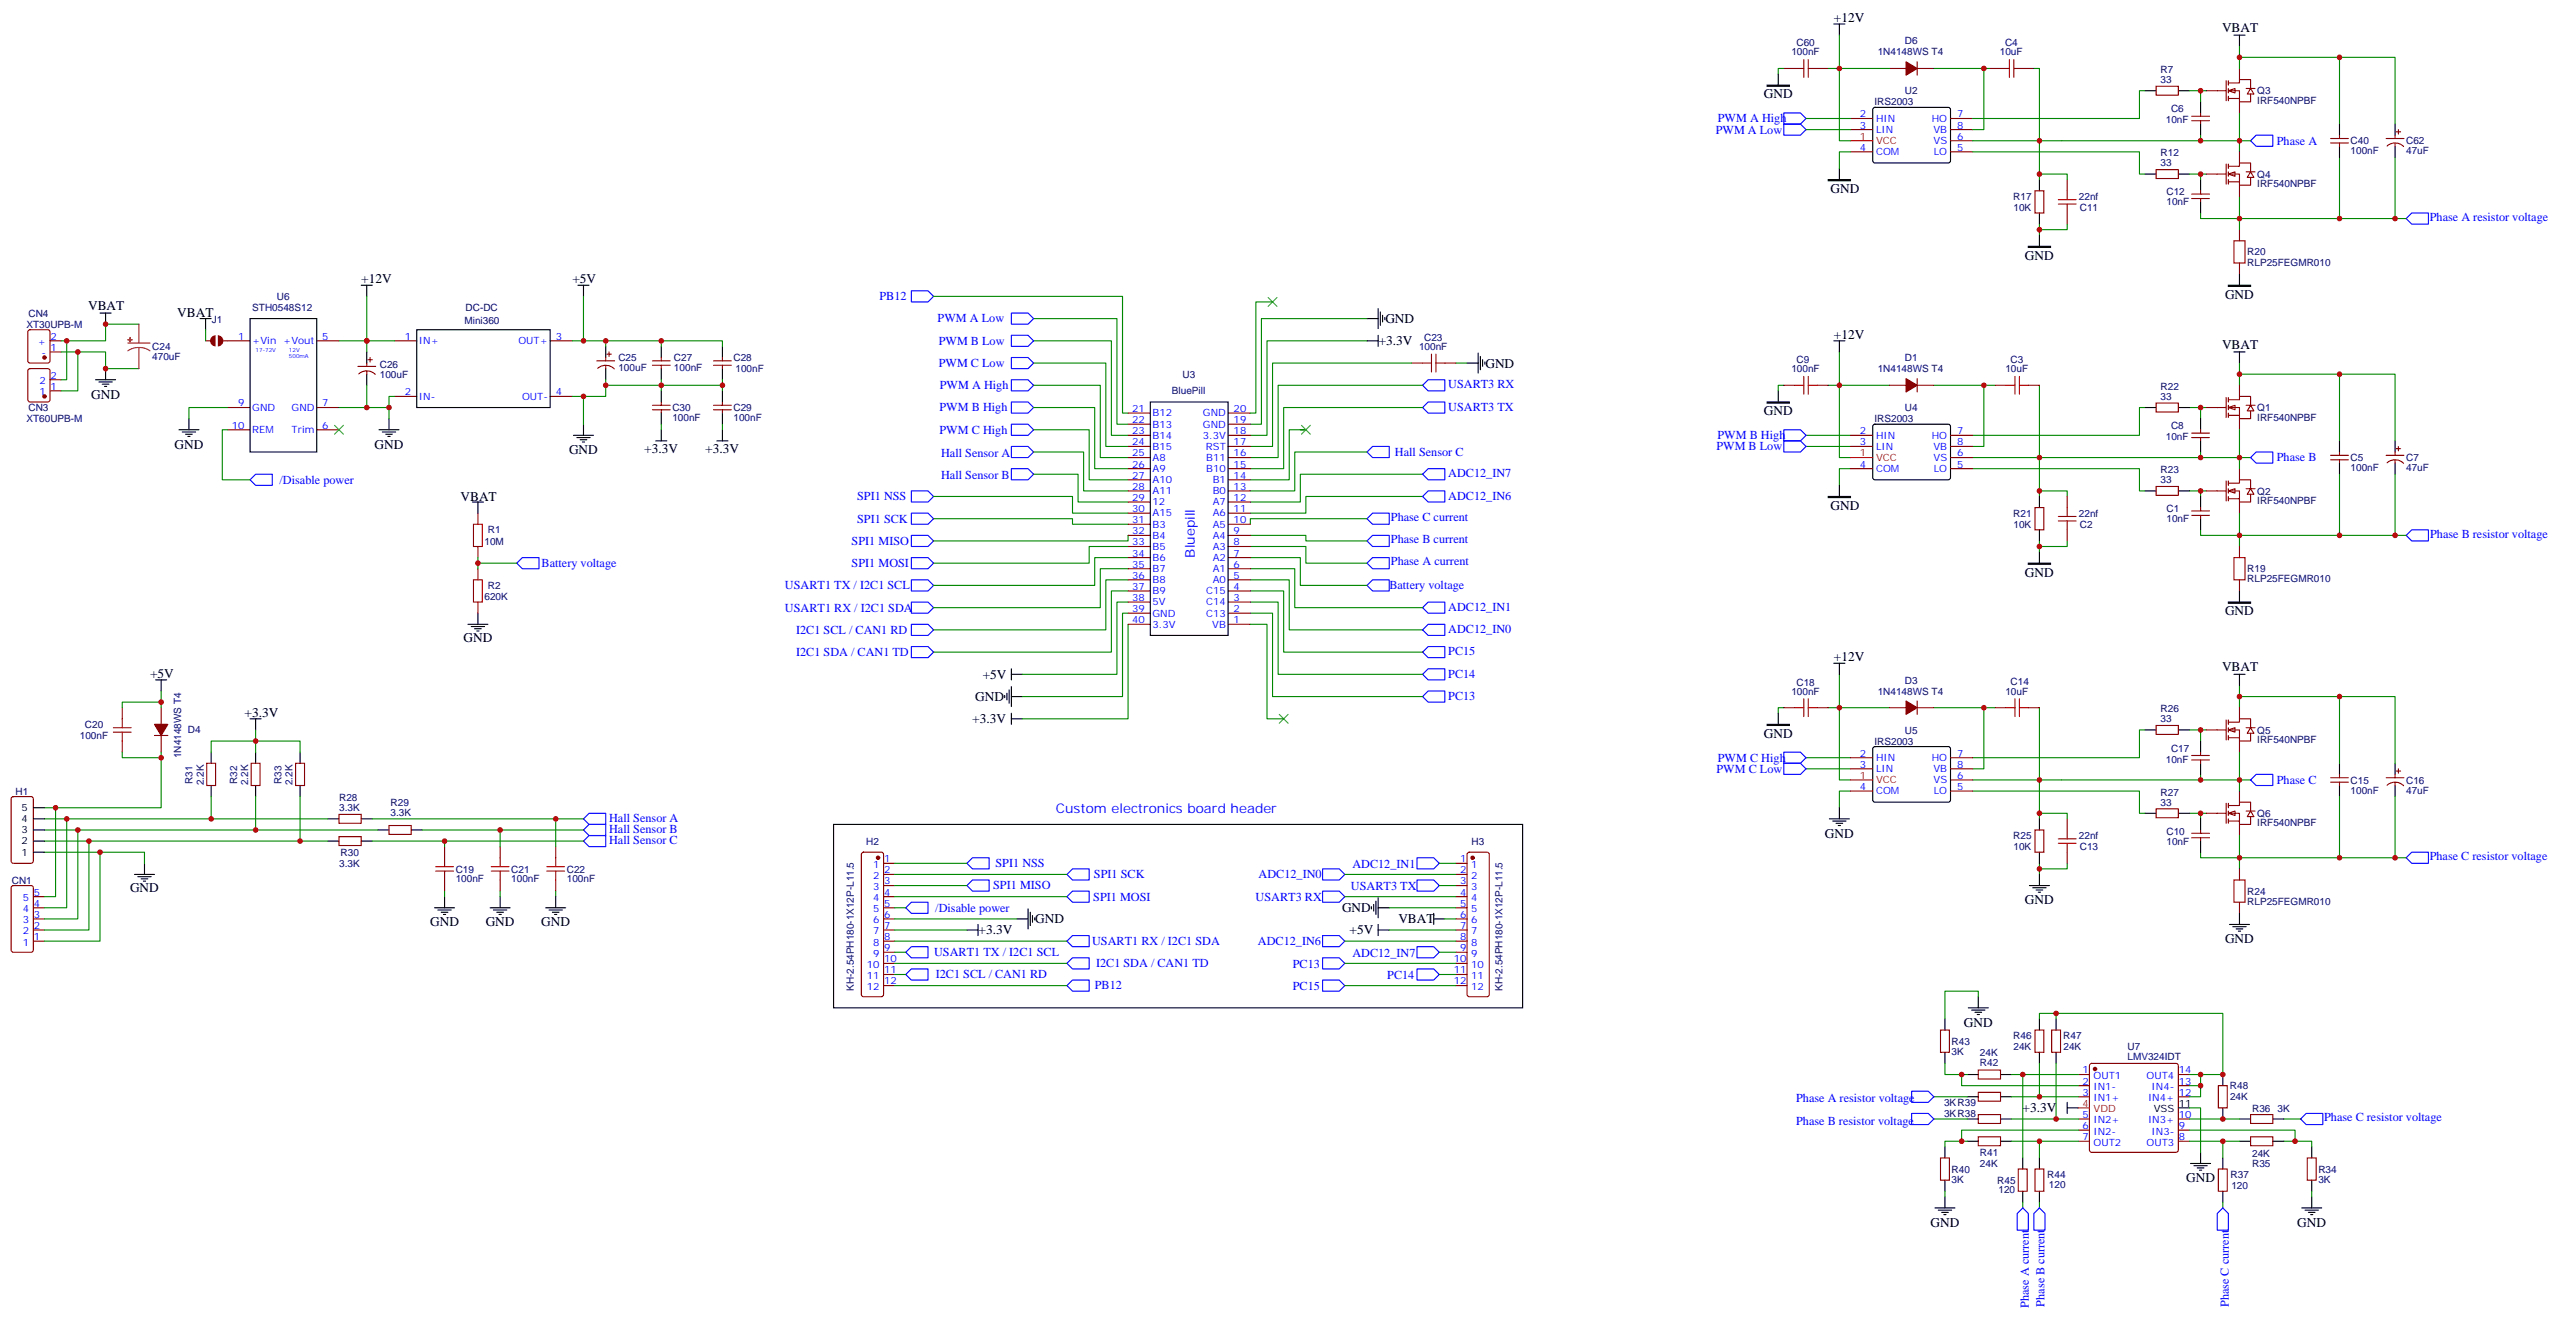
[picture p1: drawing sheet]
<svg xmlns="http://www.w3.org/2000/svg" width="811mm" height="419mm" viewBox="0 0 811 419" stroke-linecap="round" stroke-linejoin="round" font-family="sans-serif">
<defs><g id="words">
<g font-size="4.2">
<text x="582.1" y="6.9">+12V</text>
<text x="705.3" y="10.1">VBAT</text>
<text x="559.9" y="31.3">GND</text>
<text x="581" y="61.2">GND</text>
<text x="642.8" y="82.4">GND</text>
<text x="114.7" y="89.8">+12V</text>
<text x="181.7" y="89.8">+5V</text>
<text x="706.3" y="94.8">GND</text>
<text x="28" y="98.3">VBAT</text>
<text x="56.3" y="100.8">VBAT</text>
<text x="439.7" y="102.5">GND</text>
<text x="582.1" y="107.5">+12V</text>
<text x="437.6" y="109.6">+3.3V</text>
<text x="705.3" y="110.6">VBAT</text>
<text x="471.5" y="116.7">GND</text>
<text x="28.9" y="126.5">GND</text>
<text x="559.9" y="131.8">GND</text>
<text x="55.4" y="142.4">GND</text>
<text x="118.9" y="142.4">GND</text>
<text x="204.5" y="143.8">+3.3V</text>
<text x="223.9" y="143.8">+3.3V</text>
<text x="180.6" y="144.1">GND</text>
<text x="146.2" y="158.9">VBAT</text>
<text x="581" y="161.8">GND</text>
<text x="642.8" y="183">GND</text>
<text x="706.3" y="195.3">GND</text>
<text x="147.1" y="203.8">GND</text>
<text x="582.1" y="209.8">+12V</text>
<text x="47.6" y="215.1">+5V</text>
<text x="312" y="215.4">+5V</text>
<text x="705.3" y="212.9">VBAT</text>
<text x="77.6" y="227.4">+3.3V</text>
<text x="309.6" y="222.4">GND</text>
<text x="308.6" y="229.5">+3.3V</text>
<text x="559.9" y="234.1">GND</text>
<text x="579.3" y="265.9">GND</text>
<text x="41.3" y="283.1">GND</text>
<text x="642.8" y="287">GND</text>
<text x="136.5" y="293.7">GND</text>
<text x="154.2" y="293.7">GND</text>
<text x="171.8" y="293.7">GND</text>
<text x="328.6" y="292.9">GND</text>
<text x="426" y="289.4">GND</text>
<text x="443.9" y="292.9">VBAT</text>
<text x="310.6" y="296.5">+3.3V</text>
<text x="428.4" y="296.5">+5V</text>
<text x="706.3" y="299.4">GND</text>
<text x="623.4" y="325.8">GND</text>
<text x="642" y="353">+3.3V</text>
<text x="693.9" y="375.2">GND</text>
<text x="612.8" y="389.3">GND</text>
<text x="729.2" y="389.3">GND</text>
</g>
<g font-size="4.2" fill="#00f">
<text x="379.2" y="177" transform="rotate(-90 379.2 177)">Bluepill</text>
<text x="335.1" y="258.1">Custom electronics board header</text>
</g>
<g font-size="3.9" fill="#00f">
<text x="545.3" y="38.8">PWM A High</text>
<text x="544.6" y="42.4">PWM A Low</text>
<text x="722.7" y="45.9">Phase A</text>
<text x="771.3" y="70.2">Phase A resistor voltage</text>
<text x="279.1" y="95.3">PB12</text>
<text x="297.6" y="102.3">PWM A Low</text>
<text x="298" y="109.4">PWM B Low</text>
<text x="298" y="116.4">PWM C Low</text>
<text x="298.3" y="123.5">PWM A High</text>
<text x="459.7" y="123.3">USART3 RX</text>
<text x="298.2" y="130.5">PWM B High</text>
<text x="459.7" y="130.3">USART3 TX</text>
<text x="298.2" y="137.6">PWM C High</text>
<text x="544.8" y="142.9">PWM B Low</text>
<text x="545.2" y="139.4">PWM B High</text>
<text x="298.7" y="144.9">Hall Sensor A</text>
<text x="442.8" y="144.6">Hall Sensor C</text>
<text x="722.7" y="146.4">Phase B</text>
<text x="88.7" y="153.5">/Disable power</text>
<text x="298.7" y="152">Hall Sensor B</text>
<text x="459.7" y="151.5">ADC12_IN7</text>
<text x="272.1" y="158.8">SPI1 NSS</text>
<text x="459.7" y="158.6">ADC12_IN6</text>
<text x="272.1" y="165.8">SPI1 SCK</text>
<text x="441.5" y="165.3">Phase C current</text>
<text x="270.3" y="172.9">SPI1 MISO</text>
<text x="441.5" y="172.4">Phase B current</text>
<text x="771.4" y="170.7">Phase B resistor voltage</text>
<text x="171.9" y="180">Battery voltage</text>
<text x="270.3" y="180">SPI1 MOSI</text>
<text x="441.5" y="179.4">Phase A current</text>
<text x="249.2" y="187">USART1 TX / I2C1 SCL</text>
<text x="441" y="187">Battery voltage</text>
<text x="249.2" y="194.1">USART1 RX / I2C1 SDA</text>
<text x="459.7" y="193.8">ADC12_IN1</text>
<text x="252.7" y="201.1">I2C1 SCL / CAN1 RD</text>
<text x="459.7" y="200.9">ADC12_IN0</text>
<text x="252.7" y="208.2">I2C1 SDA / CAN1 TD</text>
<text x="459.7" y="207.9">PC15</text>
<text x="459.7" y="215">PC14</text>
<text x="459.7" y="222.1">PC13</text>
<text x="544.8" y="245.2">PWM C Low</text>
<text x="545.3" y="241.7">PWM C High</text>
<text x="722.7" y="248.7">Phase C</text>
<text x="193.4" y="260.9">Hall Sensor A</text>
<text x="193.4" y="264.4">Hall Sensor B</text>
<text x="193.4" y="267.9">Hall Sensor C</text>
<text x="316" y="275.2">SPI1 NSS</text>
<text x="429.3" y="275.4">ADC12_IN1</text>
<text x="771.2" y="273">Phase C resistor voltage</text>
<text x="347.2" y="278.7">SPI1 SCK</text>
<text x="399.5" y="278.7">ADC12_IN0</text>
<text x="315.3" y="282.3">SPI1 MISO</text>
<text x="347" y="285.8">SPI1 MOSI</text>
<text x="398.6" y="286">USART3 RX</text>
<text x="428.8" y="282.4">USART3 TX</text>
<text x="296.9" y="289.3">/Disable power</text>
<text x="346.7" y="299.9">USART1 RX / I2C1 SDA</text>
<text x="296.5" y="303.4">USART1 TX / I2C1 SCL</text>
<text x="399.3" y="300">ADC12_IN6</text>
<text x="429.3" y="303.6">ADC12_IN7</text>
<text x="297" y="310.4">I2C1 SCL / CAN1 RD</text>
<text x="347.9" y="306.9">I2C1 SDA / CAN1 TD</text>
<text x="410.4" y="307.1">PC13</text>
<text x="440.3" y="310.6">PC14</text>
<text x="347.5" y="314">PB12</text>
<text x="410.4" y="314.1">PC15</text>
<text x="570.1" y="349.8">Phase A resistor voltage</text>
<text x="570.1" y="356.9">Phase B resistor voltage</text>
<text x="737.7" y="355.9">Phase C resistor voltage</text>
<text x="644" y="415.1" transform="rotate(-90 644 415.1)">Phase A current</text>
<text x="649" y="414.6" transform="rotate(-90 649 414.6)">Phase B current</text>
<text x="707.5" y="414.9" transform="rotate(-90 707.5 414.9)">Phase C current</text>
</g>
<g font-size="3.2" fill="#000080">
<text x="568.6" y="17.6">100nF</text>
<text x="570.2" y="14.7">C60</text>
<text x="596" y="17.6">1N4148WS T4</text>
<text x="604.7" y="14.1">D6</text>
<text x="634.8" y="17.6">10uF</text>
<text x="636.4" y="14.7">C4</text>
<text x="685.8" y="23.1">R7</text>
<text x="604.7" y="29.9">U2</text>
<text x="685.8" y="26.3">33</text>
<text x="716.5" y="30">Q3</text>
<text x="595" y="33.5">IRS2003</text>
<text x="689.1" y="35.6">C6</text>
<text x="716.5" y="32.9">IRF540NPBF</text>
<text x="687.5" y="39.2">10nF</text>
<text x="746.1" y="45.8">C40</text>
<text x="763.8" y="45.8">C62</text>
<text x="685.8" y="52.8">33</text>
<text x="685.8" y="49.6">R12</text>
<text x="746.1" y="49">100nF</text>
<text x="763.8" y="49">47uF</text>
<text x="716.5" y="59.4">IRF540NPBF</text>
<text x="716.5" y="56.4">Q4</text>
<text x="639" y="63.4">R17</text>
<text x="659.9" y="63.5">22nf</text>
<text x="687.7" y="65.2">10nF</text>
<text x="687.7" y="62">C12</text>
<text x="639.1" y="66.9">10K</text>
<text x="660.2" y="67">C11</text>
<text x="713.3" y="81.1">R20</text>
<text x="713.3" y="84.3">RLP25FEGMR010</text>
<text x="87.9" y="95.2">U6</text>
<text x="9.1" y="100.5">CN4</text>
<text x="80.1" y="98.7">STH0548S12</text>
<text x="147.8" y="98.7">DC-DC</text>
<text x="8.4" y="104">XT30UPB-M</text>
<text x="67.3" y="102.4">J1</text>
<text x="147.4" y="102.8">Mini360</text>
<text x="48.3" y="111">C24</text>
<text x="450.4" y="111.1">100nF</text>
<text x="452.1" y="108.2">C23</text>
<text x="48.3" y="114.2">470uF</text>
<text x="120.6" y="119.9">100uF</text>
<text x="120.6" y="116.7">C26</text>
<text x="196.3" y="117.7">100uF</text>
<text x="196.3" y="114.6">C25</text>
<text x="213.9" y="117.8">100nF</text>
<text x="213.9" y="114.6">C27</text>
<text x="232.8" y="114.6">C28</text>
<text x="233.5" y="118.1">100nF</text>
<text x="375.4" y="119.9">U3</text>
<text x="568.6" y="118.1">100nF</text>
<text x="570.2" y="115.3">C9</text>
<text x="596" y="118.1">1N4148WS T4</text>
<text x="604.7" y="114.6">D1</text>
<text x="636.5" y="118.1">10uF</text>
<text x="638.2" y="115.2">C3</text>
<text x="372" y="125.2">BluePill</text>
<text x="685.8" y="123.7">R22</text>
<text x="9.1" y="130.4">CN3</text>
<text x="213.4" y="130.5">C30</text>
<text x="232.8" y="130.5">C29</text>
<text x="604.7" y="130.5">U4</text>
<text x="685.8" y="126.9">33</text>
<text x="716.5" y="130.5">Q1</text>
<text x="8.4" y="134">XT60UPB-M</text>
<text x="213.4" y="133.6">100nF</text>
<text x="232.8" y="133.6">100nF</text>
<text x="595" y="134">IRS2003</text>
<text x="689.1" y="136.2">C8</text>
<text x="716.5" y="133.4">IRF540NPBF</text>
<text x="687.5" y="139.7">10nF</text>
<text x="746.1" y="149.5">100nF</text>
<text x="746.1" y="146.4">C5</text>
<text x="763.8" y="149.6">47uF</text>
<text x="763.8" y="146.3">C7</text>
<text x="685.8" y="153.3">33</text>
<text x="685.8" y="150.1">R23</text>
<text x="716.5" y="159.9">IRF540NPBF</text>
<text x="716.5" y="157">Q2</text>
<text x="639" y="164">R21</text>
<text x="639.1" y="167.5">10K</text>
<text x="659.9" y="164">22nf</text>
<text x="660.2" y="167.6">C2</text>
<text x="687.7" y="165.7">10nF</text>
<text x="687.7" y="162.6">C1</text>
<text x="153.8" y="172.8">10M</text>
<text x="154.9" y="169.3">R1</text>
<text x="713.3" y="184.8">RLP25FEGMR010</text>
<text x="713.3" y="181.6">R19</text>
<text x="153.8" y="190.4">620K</text>
<text x="154.9" y="186.9">R2</text>
<text x="568.6" y="220.4">100nF</text>
<text x="570.2" y="217.6">C18</text>
<text x="596" y="220.4">1N4148WS T4</text>
<text x="604.7" y="216.9">D3</text>
<text x="636.5" y="220.4">10uF</text>
<text x="638.2" y="217.5">C14</text>
<text x="685.8" y="226">R26</text>
<text x="27" y="231">C20</text>
<text x="59.6" y="232.7">D4</text>
<text x="604.7" y="232.8">U5</text>
<text x="685.8" y="229.2">33</text>
<text x="716.5" y="232.8">Q5</text>
<text x="25.3" y="234.6">100nF</text>
<text x="595" y="236.3">IRS2003</text>
<text x="689.1" y="238.5">C17</text>
<text x="716.5" y="235.8">IRF540NPBF</text>
<text x="57.5" y="240.6" transform="rotate(-90 57.5 240.6)">1N4148WS T4</text>
<text x="687.5" y="242">10nF</text>
<text x="61.1" y="248.8" transform="rotate(-90 61.1 248.8)">R31</text>
<text x="64.7" y="249.2" transform="rotate(-90 64.7 249.2)">2.2K</text>
<text x="75.2" y="248.8" transform="rotate(-90 75.2 248.8)">R32</text>
<text x="78.8" y="249.2" transform="rotate(-90 78.8 249.2)">2.2K</text>
<text x="89.4" y="248.8" transform="rotate(-90 89.4 248.8)">R33</text>
<text x="92.9" y="249.2" transform="rotate(-90 92.9 249.2)">2.2K</text>
<text x="746.1" y="251.8">100nF</text>
<text x="746.1" y="248.7">C15</text>
<text x="763.8" y="251.9">47uF</text>
<text x="763.8" y="248.6">C16</text>
<text x="5" y="252.2">H1</text>
<text x="107.7" y="257.4">3.3K</text>
<text x="107.7" y="254.3">R28</text>
<text x="124" y="255.7">R29</text>
<text x="685.8" y="255.6">33</text>
<text x="685.8" y="252.4">R27</text>
<text x="124" y="258.8">3.3K</text>
<text x="716.5" y="262.2">IRF540NPBF</text>
<text x="716.5" y="259.3">Q6</text>
<text x="275" y="268">H2</text>
<text x="467.1" y="268">H3</text>
<text x="639" y="266.3">R25</text>
<text x="639.1" y="269.8">10K</text>
<text x="659.9" y="266.3">22nf</text>
<text x="660.2" y="269.9">C13</text>
<text x="687.7" y="268">10nF</text>
<text x="687.7" y="264.9">C10</text>
<text x="107.7" y="275">3.3K</text>
<text x="108.1" y="271.5">R30</text>
<text x="3.8" y="280.4">CN1</text>
<text x="144.6" y="280">100nF</text>
<text x="144.6" y="276.9">C19</text>
<text x="162.3" y="280">100nF</text>
<text x="162.3" y="276.9">C21</text>
<text x="179.9" y="280">100nF</text>
<text x="179.9" y="276.9">C22</text>
<text x="713.3" y="287.1">RLP25FEGMR010</text>
<text x="713.3" y="283.9">R24</text>
<text x="271" y="314.5" transform="rotate(-90 271 314.5)">KH-2.54PH180-1X12P-L11.5</text>
<text x="476.9" y="314.5" transform="rotate(-90 476.9 314.5)">KH-2.54PH180-1X12P-L11.5</text>
<text x="639" y="329.8">R46</text>
<text x="654.9" y="329.8">R47</text>
<text x="619.5" y="334.7">3K</text>
<text x="619.5" y="331.5">R43</text>
<text x="628.5" y="335.1">24K</text>
<text x="639.1" y="333.4">24K</text>
<text x="655" y="333.3">24K</text>
<text x="675.3" y="333.1">U7</text>
<text x="628.5" y="338.3">R42</text>
<text x="675.3" y="336.3">LMV324IDT</text>
<text x="707.8" y="345.7">R48</text>
<text x="617.1" y="351">3KR39</text>
<text x="707.9" y="349.2">24K</text>
<text x="714.9" y="352.7">R36</text>
<text x="722.9" y="352.7">3K</text>
<text x="617.1" y="354.5">3KR38</text>
<text x="628.5" y="366.9">R41</text>
<text x="628.5" y="370.4">24K</text>
<text x="714.9" y="367.1">24K</text>
<text x="714.9" y="370.3">R35</text>
<text x="619.5" y="375.3">3K</text>
<text x="619.5" y="372.1">R40</text>
<text x="634" y="375.7">R45</text>
<text x="649.8" y="373.9">R44</text>
<text x="650.4" y="377.1">120</text>
<text x="708" y="373.9">R37</text>
<text x="708.3" y="377.4">120</text>
<text x="735.9" y="375.3">3K</text>
<text x="735.9" y="372.1">R34</text>
<text x="634.4" y="378.6">120</text>
</g>
<g font-size="3.2" fill="#00f">
<text x="590.3" y="37.3">2</text>
<text x="590.3" y="40.8">3</text>
<text x="595.5" y="38.7">HIN</text>
<text x="613.2" y="38.7">HO</text>
<text x="621.2" y="40.8">8</text>
<text x="621.2" y="37.3">7</text>
<text x="590.3" y="47.8">4</text>
<text x="595.5" y="42.2">LIN</text>
<text x="613.7" y="42.2">VB</text>
<text x="613.7" y="45.7">VS</text>
<text x="621.2" y="44.3">6</text>
<text x="621.2" y="47.8">5</text>
<text x="595.5" y="49.2">COM</text>
<text x="613.8" y="49.2">LO</text>
<text x="16.1" y="107.8">2</text>
<text x="75.6" y="107.8">1</text>
<text x="102.3" y="107.8">5</text>
<text x="128.5" y="107.8">1</text>
<text x="176.4" y="107.8">3</text>
<text x="12" y="109.6">+</text>
<text x="13.1" y="113.1">-</text>
<text x="16.1" y="111.3">1</text>
<text x="80.1" y="109.2">+Vin +Vout</text>
<text x="133" y="109.2">IN+</text>
<text x="164.5" y="109.2">OUT+</text>
<text x="12.6" y="125.4">1</text>
<text x="12.6" y="121.9">2</text>
<text x="16.1" y="123.7">1</text>
<text x="16.1" y="120.2">2</text>
<text x="128.5" y="125.4">2</text>
<text x="176.4" y="125.4">4</text>
<text x="75.6" y="129">9</text>
<text x="80.1" y="130.4">GND</text>
<text x="92.6" y="130.4">GND</text>
<text x="102.3" y="129">7</text>
<text x="133" y="126.9">IN-</text>
<text x="165.7" y="126.9">OUT-</text>
<text x="359.3" y="130.7">21</text>
<text x="391.6" y="130.7">20</text>
<text x="73.6" y="136">10</text>
<text x="80.1" y="137.4">REM</text>
<text x="92.6" y="137.4">Trim</text>
<text x="102.3" y="136">6</text>
<text x="359.3" y="137.8">23</text>
<text x="359.3" y="134.3">22</text>
<text x="365.8" y="135.7">B13</text>
<text x="365.8" y="132.2">B12</text>
<text x="381.8" y="132.2">GND</text>
<text x="381.8" y="135.7">GND</text>
<text x="391.6" y="134.3">19</text>
<text x="391.6" y="137.8">18</text>
<text x="590.3" y="137.8">2</text>
<text x="621.2" y="137.8">7</text>
<text x="359.3" y="141.3">24</text>
<text x="365.8" y="142.7">B15</text>
<text x="365.8" y="139.2">B14</text>
<text x="381.8" y="139.2">3.3V</text>
<text x="382.8" y="142.7">RST</text>
<text x="391.6" y="141.3">17</text>
<text x="590.3" y="141.3">3</text>
<text x="595.5" y="139.2">HIN</text>
<text x="595.5" y="142.7">LIN</text>
<text x="613.2" y="139.2">HO</text>
<text x="613.7" y="142.7">VB</text>
<text x="621.2" y="141.3">8</text>
<text x="359.3" y="148.4">26</text>
<text x="359.3" y="144.9">25</text>
<text x="365.8" y="149.8">A9</text>
<text x="365.8" y="146.3">A8</text>
<text x="382.9" y="146.3">B11</text>
<text x="382.9" y="149.8">B10</text>
<text x="391.6" y="144.9">16</text>
<text x="391.6" y="148.4">15</text>
<text x="590.3" y="148.4">4</text>
<text x="595.5" y="149.8">COM</text>
<text x="613.7" y="146.3">VS</text>
<text x="613.8" y="149.8">LO</text>
<text x="621.2" y="144.9">6</text>
<text x="621.2" y="148.4">5</text>
<text x="359.3" y="155.4">28</text>
<text x="359.3" y="151.9">27</text>
<text x="365.8" y="153.3">A10</text>
<text x="384.9" y="153.3">B1</text>
<text x="391.6" y="151.9">14</text>
<text x="391.6" y="155.4">13</text>
<text x="359.3" y="159">29</text>
<text x="365.8" y="160.4">12</text>
<text x="365.8" y="156.8">A11</text>
<text x="384.9" y="156.8">B0</text>
<text x="384.9" y="160.4">A7</text>
<text x="391.6" y="159">12</text>
<text x="359.3" y="166">31</text>
<text x="359.3" y="162.5">30</text>
<text x="365.8" y="167.4">B3</text>
<text x="365.8" y="163.9">A15</text>
<text x="384.9" y="163.9">A6</text>
<text x="384.9" y="167.4">A5</text>
<text x="391.6" y="162.5">11</text>
<text x="391.6" y="166">10</text>
<text x="359.3" y="173.1">33</text>
<text x="359.3" y="169.5">32</text>
<text x="365.8" y="171">B4</text>
<text x="384.9" y="171">A4</text>
<text x="391.6" y="169.5">9</text>
<text x="391.6" y="173.1">8</text>
<text x="359.3" y="176.6">34</text>
<text x="365.8" y="178">B6</text>
<text x="365.8" y="174.5">B5</text>
<text x="384.9" y="174.5">A3</text>
<text x="384.9" y="178">A2</text>
<text x="391.6" y="176.6">7</text>
<text x="359.3" y="183.7">36</text>
<text x="359.3" y="180.1">35</text>
<text x="365.8" y="185.1">B8</text>
<text x="365.8" y="181.5">B7</text>
<text x="384.9" y="181.5">A1</text>
<text x="384.9" y="185.1">A0</text>
<text x="391.6" y="180.1">6</text>
<text x="391.6" y="183.7">5</text>
<text x="359.3" y="190.7">38</text>
<text x="359.3" y="187.2">37</text>
<text x="365.8" y="188.6">B9</text>
<text x="382.9" y="188.6">C15</text>
<text x="391.6" y="187.2">4</text>
<text x="391.6" y="190.7">3</text>
<text x="359.3" y="197.8">40</text>
<text x="359.3" y="194.2">39</text>
<text x="365.8" y="195.7">GND</text>
<text x="365.8" y="192.1">5V</text>
<text x="382.9" y="192.1">C14</text>
<text x="382.9" y="195.7">C13</text>
<text x="391.6" y="194.2">2</text>
<text x="391.6" y="197.8">1</text>
<text x="365.8" y="199.2">3.3V</text>
<text x="384.8" y="199.2">VB</text>
<text x="590.3" y="240.1">2</text>
<text x="590.3" y="243.6">3</text>
<text x="595.5" y="241.5">HIN</text>
<text x="595.5" y="245">LIN</text>
<text x="613.2" y="241.5">HO</text>
<text x="613.7" y="245">VB</text>
<text x="621.2" y="243.6">8</text>
<text x="621.2" y="240.1">7</text>
<text x="590.3" y="250.7">4</text>
<text x="613.7" y="248.6">VS</text>
<text x="621.2" y="247.2">6</text>
<text x="621.2" y="250.7">5</text>
<text x="595.5" y="252.1">COM</text>
<text x="613.8" y="252.1">LO</text>
<text x="277.1" y="275.4">1</text>
<text x="280.6" y="273.6">1</text>
<text x="463.5" y="273.6">1</text>
<text x="467" y="275.4">1</text>
<text x="277.1" y="278.9">2</text>
<text x="280.6" y="277.1">2</text>
<text x="280.6" y="280.7">3</text>
<text x="463.5" y="277.1">2</text>
<text x="463.5" y="280.7">3</text>
<text x="467" y="278.9">2</text>
<text x="7.3" y="286">5</text>
<text x="10.8" y="287.7">4</text>
<text x="10.8" y="284.2">5</text>
<text x="277.1" y="282.4">3</text>
<text x="277.1" y="286">4</text>
<text x="280.6" y="284.2">4</text>
<text x="280.6" y="287.7">5</text>
<text x="463.5" y="284.2">4</text>
<text x="463.5" y="287.7">5</text>
<text x="467" y="282.4">3</text>
<text x="467" y="286">4</text>
<text x="7.3" y="293">3</text>
<text x="7.3" y="289.5">4</text>
<text x="10.8" y="291.3">3</text>
<text x="277.1" y="289.5">5</text>
<text x="277.1" y="293">6</text>
<text x="280.6" y="291.3">6</text>
<text x="463.5" y="291.3">6</text>
<text x="467" y="289.5">5</text>
<text x="467" y="293">6</text>
<text x="7.3" y="296.5">2</text>
<text x="10.8" y="298.3">1</text>
<text x="10.8" y="294.8">2</text>
<text x="277.1" y="296.5">7</text>
<text x="280.6" y="294.8">7</text>
<text x="280.6" y="298.3">8</text>
<text x="463.5" y="294.8">7</text>
<text x="463.5" y="298.3">8</text>
<text x="467" y="296.5">7</text>
<text x="7.3" y="300.1">1</text>
<text x="277.1" y="300.1">8</text>
<text x="277.1" y="303.6">9</text>
<text x="280.6" y="301.8">9</text>
<text x="280.6" y="305.4">10</text>
<text x="461.5" y="305.4">10</text>
<text x="463.5" y="301.8">9</text>
<text x="467" y="300.1">8</text>
<text x="467" y="303.6">9</text>
<text x="275.1" y="307.1">10</text>
<text x="275.1" y="310.7">11</text>
<text x="280.6" y="308.9">11</text>
<text x="461.5" y="308.9">11</text>
<text x="467" y="307.1">10</text>
<text x="467" y="310.7">11</text>
<text x="275.1" y="314.2">12</text>
<text x="280.6" y="312.4">12</text>
<text x="461.5" y="312.4">12</text>
<text x="467" y="314.2">12</text>
<text x="661" y="340.6">1</text>
<text x="691.6" y="340.6">14</text>
<text x="661" y="344.2">2</text>
<text x="661" y="347.7">3</text>
<text x="664.5" y="342.4">OUT1</text>
<text x="664.5" y="345.9">IN1-</text>
<text x="681.3" y="342.4">OUT4</text>
<text x="683" y="345.9">IN4-</text>
<text x="691.6" y="347.7">12</text>
<text x="691.6" y="344.2">13</text>
<text x="664.5" y="349.5">IN1+</text>
<text x="681.8" y="349.5">IN4+</text>
<text x="661" y="354.8">5</text>
<text x="661" y="358.3">6</text>
<text x="664.5" y="356.5">IN2+</text>
<text x="681.8" y="356.5">IN3+</text>
<text x="691.6" y="358.3">9</text>
<text x="691.6" y="354.8">10</text>
<text x="661" y="361.8">7</text>
<text x="664.5" y="360">IN2-</text>
<text x="664.5" y="363.6">OUT2</text>
<text x="681.3" y="363.6">OUT3</text>
<text x="683" y="360">IN3-</text>
<text x="691.6" y="361.8">8</text>
</g>
<g font-size="3.2" fill="#f00">
<text x="590.3" y="44.3">1</text>
<text x="595.5" y="45.7">VCC</text>
<text x="590.3" y="144.9">1</text>
<text x="595.5" y="146.3">VCC</text>
<text x="590.3" y="247.2">1</text>
<text x="595.5" y="248.6">VCC</text>
<text x="661" y="351.2">4</text>
<text x="664.5" y="353">VDD</text>
</g>
<g font-size="3.2">
<text x="6.8" y="257.4">5</text>
<text x="6.8" y="260.9">4</text>
<text x="6.8" y="268">2</text>
<text x="6.8" y="264.4">3</text>
<text x="6.8" y="271.5">1</text>
<text x="683.6" y="353">VSS</text>
<text x="691.6" y="351.2">11</text>
</g>
<g font-size="1.8" fill="#00f">
<text x="81.1" y="111.8">17-72V</text>
<text x="91.7" y="111.8">12V</text>
<text x="91.7" y="113.5">500mA</text>
</g>
</g></defs>
<path d="M572.6 18.9v5.7M574 18.9v5.7M637.8 18.9v5.7M639.2 18.9v5.7M569.7 21.7h2.9M574 21.7h2.8M635 21.7h2.8M639.2 21.7h2.9M653.3 64.8h5.7M653.3 63.4h5.7M656.2 60.5v2.9M656.2 64.8v2.8" fill="none" stroke="#a10000" stroke-width=".35"/>
<g fill="none" stroke="#870000" stroke-width=".35">
<path d="M608.5 19.6v4.2M566.2 21.7h3.5M576.8 21.7h3.5M587.4 37.6h7M599.7 21.7h5.3M608.5 21.7h5.3M619.1 37.6h7.1M631.5 21.7h3.5M642.1 21.7h3.5M684.4 27.4h7v2.8h-7zM695.7 38.3h5.6M695.7 36.9h5.6"/>
<path d="M698.5 35.8v1.1M698.5 38.3v1.1M587.4 48.2h7M587.4 41.1h7M619.1 48.2h7.1M619.1 41.1h7.1M619.1 44.7h7.1M656.2 57v3.5M684.4 53.8h7v2.9h-7zM739.8 44h5.6M739.8 45.4h5.6M742.6 42.9v1.1"/>
<path d="M742.6 45.4v1M757.4 44h5.7M757.7 46.3a3.8 3.8 0 0 1 5.2 .2M760.2 42.9v1.1M760.2 45.4v1M760.6 41.8h1.4M761.3 41.1v1.4M645.9 60.5h2.9v7.1h-2.9zM656.2 67.6v3.5"/>
</g>
<g fill="none" stroke="#000" stroke-width=".35">
<path d="M582.1 7.6h3.5M583.8 7.6v3.5M709.1 11.1h3.5M710.8 11.1v3.6M564.4 23.5v3.5M594.7 34.3l.4-.2h23.3l.5 .2 .2 .5v16.5l-.7 .4h-23.5l-.5-.7v-16.2zM680.9 28.8h3.5M691.4 28.8h3.6M698.5 32.3v3.5M698.5 39.4v3.5M742.6 39.4v3.5M760.2 39.4v3.5"/>
<path d="M583.8 53.5v3.5M647.3 57v3.5M680.9 55.2h3.5M691.4 55.2h3.6M742.6 46.4v3.6M760.2 46.4v3.6M647.3 67.6v3.5M647.3 74.6v3.6"/>
</g>
<path d="M605 19.6l3.5 2.1-3.5 2.1z" fill="#870000" stroke="#870000" stroke-width=".35"/>
<path d="M583.8 11.1v33.6h3.6M580.3 21.7h19.4M613.8 21.7h15.9v19.4h-3.5M680.9 28.8h-1.8v8.8h-52.9M710.8 35.8v8.9M742.6 39.4v-21.2h17.6v21.2M626.2 48.2h52.9v7h1.8M626.2 44.7h84.6v3.5M742.6 50v19.4h-31.8v-7.1M760.2 50v19.4h-17.6M647.3 71.1v3.5" fill="none" stroke="#008700" stroke-width=".35"/>
<path d="M587.4 44.7h7" fill="none" stroke="#f00" stroke-width=".35"/>
<path d="M560.9 27h7.1v.4h-7.1zM580.3 57h7.1v.4h-7.1zM643.8 78.2h7.1v.3h-7.1z" fill="#000" stroke="#000" stroke-width=".35"/>
<path d="M714.4 44.7l1.7-1.8h5.3v3.5h-5.3z" fill="none" stroke="#00f" stroke-width=".35"/>
<g fill="#fff" stroke="#870000" stroke-width=".35">
<path d="M707.3 55.2l2.1-.7v1.5z"/>
<path d="M714.4 54.5l1 1.8h-2.1z"/>
</g>
<path d="M700.3 55.2h6.3M706.6 52.1v6.3M707.3 52.8h3.5v-1.1h3.6v2.8M707.3 55.2h3.5v3.6h3.6v-2.5M707.3 57.7h3.5M707.3 52.1v1.4M707.3 54.5v1.5M707.3 57v1.4M710.8 48.2v3.5M710.8 58.8v3.5M713 54.5h2.8" fill="none" stroke="#870000" stroke-width=".35"/>
<g fill="#fff" stroke="#870000" stroke-width=".35">
<path d="M707.3 28.8l2.1-.7v1.4z"/>
<path d="M714.4 28.1l1 1.7h-2.1z"/>
</g>
<g fill="none" stroke="#870000" stroke-width=".35">
<path d="M700.3 28.8h6.3M706.6 25.6v6.4M707.3 26.3h3.5v-1h3.6v2.8M707.3 28.8h3.5v3.5h3.6v-2.5M707.3 31.3h3.5M707.3 25.6v1.4M707.3 28.1v1.4M707.3 30.6v1.4M710.8 21.7v3.6M710.8 32.3v3.5M713 28.1h2.8M695.7 63h5.6"/>
<path d="M695.7 61.6h5.6M698.5 60.5v1.1M698.5 63v1.1M710.8 72.9v3.5M710.8 83.5v3.5M695.7 163.5h5.6M695.7 162.1h5.6M698.5 161.1v1M698.5 163.5v1.1M710.8 173.4v3.6M710.8 184v3.5"/>
</g>
<g fill="none" stroke="#008700" stroke-width=".35">
<path d="M710.8 18.2h31.8M710.8 14.7v7M566.2 21.7h-1.8v1.8M573.3 37.6h14.1M629.7 21.7h1.8M645.6 21.7h1.7v35.3M695 28.8h3.5v3.5M698.5 28.8h1.8M573.3 41.1h14.1M587.4 48.2h-3.6v5.3M647.3 55.2h8.9v1.8M695 55.2h3.5v1.8"/>
<path d="M698.5 42.9v1.8M698.5 55.2h1.8M710.8 44.7h3.6M656.2 71.1v1.8h-8.9M698.5 67.6v1.8h12.3v3.5M760.2 69.4h3.6M710.8 118.7h31.8M710.8 115.2v7.1M566.2 122.3h-1.8v1.7M573.3 138.1h14.1M629.7 122.3h3.5M647.3 122.3v35.3"/>
<path d="M695 129.3h3.5v3.6M698.5 129.3h1.8M573.3 141.7h14.1M587.4 148.7h-3.6v5.3M647.3 155.8h8.9v1.8M695 155.8h3.5v1.8M698.5 143.4v1.8M698.5 155.8h1.8M710.8 145.2h3.6M656.2 171.7v1.7h-8.9M698.5 168.1v1.8h12.3v3.5"/>
</g>
<path d="M566.2 39.4h5.3l1.8 1.7-1.8 1.8h-5.3zM566.2 35.8h5.3l1.8 1.8-1.8 1.8h-5.3zM763.8 69.4l1.7-1.8h5.3v3.5h-5.3zM566.2 136.4h5.3l1.8 1.7-1.8 1.8h-5.3zM566.2 139.9h5.3l1.8 1.8-1.8 1.7h-5.3z" fill="none" stroke="#00f" stroke-width=".35"/>
<path d="M709.1 76.4h3.5v7.1h-3.5zM709.1 177h3.5v7h-3.5z" fill="none" stroke="#a10000" stroke-width=".35"/>
<path d="M707.3 90.5h7.1v.4h-7.1zM707.3 191.1h7.1v.3h-7.1z" fill="#000" stroke="#000" stroke-width=".35"/>
<path d="M698.5 57v3.5M698.5 64.1v3.5M710.8 87v3.5M698.5 157.6v3.5M698.5 164.6v3.5M710.8 187.5v3.6" fill="none" stroke="#000" stroke-width=".35"/>
<g fill="#fff" stroke="#870000" stroke-width=".35">
<path d="M707.3 129.3l2.1-.7v1.4z"/>
<path d="M714.4 128.6l1 1.8h-2.1z"/>
</g>
<path d="M700.3 129.3h6.3M706.6 126.2v6.3M707.3 126.9h3.5v-1.1h3.6v2.8M707.3 129.3h3.5v3.6h3.6v-2.5M707.3 131.8h3.5M707.3 126.2v1.4M707.3 128.6v1.4M707.3 131.1v1.4M710.8 122.3v3.5M710.8 132.9v3.5M713 128.6h2.8" fill="none" stroke="#870000" stroke-width=".35"/>
<g fill="#fff" stroke="#870000" stroke-width=".35">
<path d="M707.3 155.8l2.1-.7v1.4z"/>
<path d="M714.4 155.1l1 1.7h-2.1z"/>
</g>
<g fill="none" stroke="#870000" stroke-width=".35">
<path d="M566.2 122.3h3.5M576.8 122.3h3.5M587.4 138.1h7M599.7 122.3h5.3M608.5 122.3h5.3M608.5 120.2v4.2M619.1 138.1h7.1M633.2 122.3h3.6M643.8 122.3h3.5M684.4 127.9h7v2.8h-7zM695.7 138.9h5.6M695.7 137.4h5.6"/>
<path d="M698.5 136.4v1M698.5 138.9v1M587.4 148.7h7M587.4 141.7h7M619.1 148.7h7.1M619.1 141.7h7.1M619.1 145.2h7.1M656.2 157.6v3.5M684.4 154.4h7v2.8h-7zM700.3 155.8h6.3M706.6 152.6v6.4M707.3 153.3h3.5v-1h3.6v2.8"/>
<path d="M707.3 155.8h3.5v3.5h3.6v-2.5M707.3 158.3h3.5M707.3 152.6v1.4M707.3 155.1v1.4M707.3 157.6v1.4M710.8 148.7v3.6M710.8 159.3v3.5M713 155.1h2.8M739.8 145.9h5.6M739.8 144.5h5.6M742.6 143.4v1.1M742.6 145.9v1.1"/>
<path d="M757.4 144.5h5.7M757.7 146.9a3.8 3.8 0 0 1 5.2 .1M760.2 143.4v1.1M760.2 145.9v1.1M760.6 142.4h1.4M761.3 141.7v1.4M645.9 161.1h2.9v7h-2.9zM656.2 168.1v3.6M695.7 265.9h5.6M695.7 264.4h5.6M698.5 263.4v1M698.5 265.9v1"/>
<path d="M710.8 275.7v3.6M710.8 286.3v3.5"/>
</g>
<g fill="none" stroke="#000" stroke-width=".35">
<path d="M582.1 108.2h3.5M583.8 108.2v3.5M709.1 111.7h3.5M710.8 111.7v3.5M564.4 124v3.6M594.7 134.8l.4-.2h23.3l.5 .2 .2 .5v16.5l-.7 .5-23.5-.1-.5-.6v-16.3zM680.9 129.3h3.5M691.4 129.3h3.6M698.5 132.9v3.5M698.5 139.9v3.5M742.6 139.9v3.5M760.2 139.9v3.5"/>
<path d="M583.8 154v3.6M647.3 157.6v3.5M680.9 155.8h3.5M691.4 155.8h3.6M742.6 147v3.5M760.2 147v3.5M647.3 168.1v3.6M647.3 175.2v3.5M698.5 259.9v3.5M698.5 266.9v3.5"/>
</g>
<path d="M714.4 145.2l1.7-1.8h5.3v3.6h-5.3zM566.2 238.7h5.3l1.8 1.8-1.8 1.7h-5.3zM566.2 242.2h5.3l1.8 1.8-1.8 1.7h-5.3z" fill="none" stroke="#00f" stroke-width=".35"/>
<g fill="none" stroke="#008700" stroke-width=".35">
<path d="M583.8 111.7v33.5h3.6M580.3 122.3h19.4M613.8 122.3h15.9v19.4h-3.5M680.9 129.3h-1.8v8.8h-52.9M710.8 136.4v8.8M742.6 139.9v-21.2h17.6v21.2M626.2 145.2h84.6v3.5M626.2 148.7h52.9v7.1h1.8M742.6 150.5v19.4h-31.8v-7.1M760.2 150.5v19.4h-17.6M647.3 171.7v3.5M710.8 217.5v7.1"/>
<path d="M566.2 224.6h-1.8v1.7M629.7 224.6h3.5M647.3 224.6v35.3M695 231.6h3.5v3.6M698.5 231.6h1.8M710.8 221.1h31.8M573.3 240.5h14.1M573.3 244h14.1M587.4 251h-3.6v5.3M647.3 258.1h8.9v1.8M695 258.1h3.5v1.8M698.5 258.1h1.8"/>
<path d="M698.5 245.7v1.8M710.8 247.5h3.6M656.2 274v1.7h-8.9M698.5 270.4v1.8h12.3v3.5"/>
</g>
<path d="M560.9 127.6h7.1v.3h-7.1zM580.3 157.6h7.1v.3h-7.1zM643.8 178.7h7.1v.4h-7.1z" fill="#000" stroke="#000" stroke-width=".35"/>
<path d="M587.4 145.2h7" fill="none" stroke="#f00" stroke-width=".35"/>
<g fill="none" stroke="#a10000" stroke-width=".35">
<path d="M572.6 119.5v5.6M574 119.5v5.6M639.6 119.5v5.6M641 119.5v5.6M569.7 122.3h2.9M574 122.3h2.8M636.8 122.3h2.8M641 122.3h2.8M653.3 165.3h5.7M653.3 163.9h5.7M656.2 161.1v2.8M656.2 165.3v2.8"/>
<path d="M709.1 279.3h3.5v7h-3.5z"/>
</g>
<path d="M605 120.2l3.5 2.1-3.5 2.1z" fill="#870000" stroke="#870000" stroke-width=".35"/>
<g fill="#fff" stroke="#870000" stroke-width=".35">
<path d="M707.3 231.6l2.1-.7v1.4z"/>
<path d="M714.4 230.9l1 1.8h-2.1z"/>
</g>
<path d="M700.3 231.6h6.3M706.6 228.5v6.3M707.3 229.2h3.5v-1.1h3.6v2.8M707.3 231.6h3.5v3.6h3.6v-2.5M707.3 234.1h3.5M707.3 228.5v1.4M707.3 230.9v1.4M707.3 233.4v1.4M710.8 224.6v3.5M710.8 235.2v3.5M713 230.9h2.8" fill="none" stroke="#870000" stroke-width=".35"/>
<g fill="#fff" stroke="#870000" stroke-width=".35">
<path d="M707.3 258.1l2.1-.7v1.4z"/>
<path d="M714.4 257.4l1 1.8h-2.1z"/>
</g>
<g fill="none" stroke="#870000" stroke-width=".35">
<path d="M9.1 104.8l.4-.2h5.7l.6 .5 .1 9.4-.5 .7h-5.9l-.6-.4-.1-9.5zM9.1 117.2l.4-.2h5.7l.6 .4 .1 9.5-.5 .6-5.9 .1-.6-.5-.1-9.4zM15.9 108.2h3.5M15.9 111.7h3.5M65.3 108.2h2.4M69.8 108.2h9.6M100.5 108.2h7.1M113.6 116.3h5.6M113.9 118.7a3.8 3.8 0 0 1 5.2 .1M116.4 115.2v1.1M116.4 117.7v1M116.8 114.2h1.4"/>
<path d="M117.5 113.5v1.4M125.2 108.2h7.1M174.6 108.2h7.1M189.4 114.5h5.7M189.7 116.9a3.8 3.8 0 0 1 5.3 .2M192.3 113.5v1M192.3 115.9v1.1M192.6 112.4h1.4M193.3 111.7v1.4M207.1 114.5h5.6M207.1 115.9h5.6M209.9 113.5v1"/>
<path d="M209.9 115.9v1.1M226.5 114.5h5.6M226.5 115.9h5.6M229.3 113.5v1M229.3 115.9v1.1M448 115.2h3.6M458.6 115.2h3.5M15.9 124h3.5M15.9 120.5h3.5M72.3 136.4h7.1M72.3 129.3h7.1M100.5 136.4h7.1"/>
<path d="M100.5 129.3h7.1M125.2 125.8h7.1M174.6 125.8h7.1M207.1 130h5.6M207.1 128.6h5.6M209.9 127.6v1M209.9 130v1.1M226.5 130h5.6M226.5 128.6h5.6M229.3 127.6v1M229.3 130v1.1M358.1 138.1h7"/>
<path d="M358.1 134.6h7M358.1 131.1h7M389.8 138.1h7.1M389.8 134.6h7.1M389.8 131.1h7.1M358.1 159.3h7M358.1 155.8h7M358.1 152.3h7M358.1 148.7h7M358.1 145.2h7M358.1 141.7h7M389.8 159.3h7.1"/>
<path d="M389.8 155.8h7.1M389.8 152.3h7.1M389.8 148.7h7.1M389.8 145.2h7.1M389.8 141.7h7.1M151.7 162.8v3.6M151.7 173.4v3.6M358.1 177h7M358.1 173.4h7M358.1 169.9h7M358.1 166.4h7M358.1 162.8h7"/>
<path d="M389.8 177h7.1M389.8 173.4h7.1M389.8 169.9h7.1M389.8 166.4h7.1M389.8 162.8h7.1M151.7 180.5v3.5M151.7 191.1v3.5M358.1 198.1h7M358.1 194.6h7M358.1 191.1h7M358.1 187.5h7M358.1 184h7"/>
<path d="M358.1 180.5h7M389.8 198.1h7.1M389.8 194.6h7.1M389.8 191.1h7.1M389.8 187.5h7.1M389.8 184h7.1M389.8 180.5h7.1M38.8 224.6v3.5M38.8 235.2v3.5M49 233.4h4.3M51.2 224.6v5.3M51.2 233.4v5.3"/>
<path d="M566.2 224.6h3.5M576.8 224.6h3.5M599.7 224.6h5.3M608.5 224.6h5.3M608.5 222.5v4.2M633.2 224.6h3.6M643.8 224.6h3.5M684.4 230.2h7v2.8h-7zM695.7 239.7h5.6M698.5 238.7v1M3.8 253l.4-.2h5.7l.6 .4 .1 20.1-.5 .6-5.9 .1-.6-.5-.1-20zM65.6 242.2h2.8v7.1h-2.8z"/>
<path d="M79.7 242.2h2.8v7.1h-2.8zM93.8 242.2h2.9v7.1h-2.9zM107.6 258.4h7.1v2.9h-7.1zM587.4 251h7M587.4 244h7M587.4 240.5h7M619.1 251h7.1M619.1 244h7.1M619.1 240.5h7.1M619.1 247.5h7.1M656.2 259.9v3.5M684.4 256.7h7v2.8h-7z"/>
<path d="M695.7 241.2h5.6M698.5 241.2v1M700.3 258.1h6.3M706.6 254.9v6.4M707.3 255.6h3.5v-1h3.6v2.8M707.3 258.1h3.5v3.5h3.6v-2.4M707.3 254.9v1.4M707.3 257.4v1.4M707.3 259.9v1.4M710.8 251v3.6M713 257.4h2.8M739.8 248.2h5.6"/>
<path d="M739.8 246.8h5.6M742.6 245.7v1.1M742.6 248.2v1.1M757.4 246.8h5.7M757.7 249.2a3.8 3.8 0 0 1 5.2 .2M760.2 245.7v1.1M760.2 248.2v1.1M760.6 244.7h1.4M761.3 244v1.4M107.6 265.5h7.1v2.8h-7.1zM123.5 262h7v2.8h-7zM141.1 268.7v3.5"/>
<path d="M141.1 279.3v3.5M158.7 268.7v3.5M158.7 279.3v3.5M176.4 268.7v3.5M176.4 279.3v3.5M273.6 270.6l.5-.2h5.7l.5 .2 .2 .5v44.5l-.3 .5-.4 .2h-5.7l-.5-.2-.2-.5v-44.5zM280.5 274h3.5M280.5 277.5h3.5M462.1 274h3.6M462.1 277.5h3.6M465.9 270.6l.5-.2h5.6l.5 .2 .2 .5v44.5l-.2 .5-.5 .2h-5.6l-.5-.2-.2-.5v-44.5zM645.9 263.4h2.9v7h-2.9z"/>
<path d="M656.2 270.4v3.6M707.3 260.6h3.5M710.8 261.6v3.5M3.8 281.2l.4-.2h5.7l.6 .5 .1 20-.5 .6-5.9 .1-.6-.5-.1-20zM10.6 298.7h3.5M10.6 295.1h3.5M10.6 291.6h3.5M10.6 288.1h3.5M10.6 284.6h3.5M280.5 298.7h3.5M280.5 295.1h3.5M280.5 291.6h3.5"/>
<path d="M280.5 288.1h3.5M280.5 284.6h3.5M280.5 281h3.5M462.1 298.7h3.6M462.1 295.1h3.6M462.1 291.6h3.6M462.1 288.1h3.6M462.1 284.6h3.6M462.1 281h3.6M280.5 302.2h3.5M280.5 305.7h3.5M280.5 309.2h3.5"/>
<path d="M280.5 312.8h3.5M462.1 302.2h3.6M462.1 305.7h3.6M462.1 309.2h3.6M462.1 312.8h3.6M615.9 326.9h2.9v7h-2.9zM627.9 339.6h7.1v2.8h-7.1zM645.9 326.9h2.9v7h-2.9zM651.2 326.9h2.8v7h-2.8zM663.5 337.7l.4-.2h26.8l.5 .2 .2 .5v26.8l-.2 .5-.5 .2h-26.8l-.5-.2-.2-.5v-26.8zM627.9 353.7h7.1v2.8h-7.1zM627.9 346.6h7.1v2.9h-7.1z"/>
<path d="M659.7 341h3.5M659.7 344.5h3.5M659.7 348.1h3.5M659.7 355.1h3.5M659.7 358.6h3.5M691.4 341h3.6M691.4 344.5h3.6M691.4 348.1h3.6M691.4 355.1h3.6M691.4 358.6h3.6M704.1 344.5h2.9v7.1h-2.9zM714.4 353.7h7v2.8h-7z"/>
<path d="M615.9 367.5h2.9v7h-2.9zM627.9 360.8h7.1v2.8h-7.1zM640.6 371h2.9v7h-2.9zM645.9 371h2.9v7h-2.9zM659.7 362.2h3.5M691.4 362.2h3.6M704.1 371h2.9v7h-2.9zM714.4 360.8h7v2.8h-7zM732.4 367.5h2.8v7h-2.8z"/>
</g>
<g fill="none" stroke="#000" stroke-width=".35">
<path d="M31.7 99.3h3.6M33.5 99.3v3.6M114.7 90.5h3.5M116.4 90.5v3.6M183.4 90.5h3.6M185.2 90.5v3.6M437.4 97.9v6.4M438.1 99v4.2M33.5 117v3.5M63.5 101.1h3.5M65.3 101.1v3.5M79.4 101.1h21.1v42.3h-21.1z"/>
<path d="M116.4 111.7v3.5M116.4 118.7v3.6M132.3 104.6h42.3v24.7h-42.3zM192.3 109.9v3.6M192.3 117v3.5M209.9 109.9v3.6M209.9 117v3.5M229.3 109.9v3.6M229.3 117v3.5M433.9 101.1h3.5M433.9 108.2h3.5M437.4 106.4v3.5"/>
<path d="M438.9 100v2.2M439.6 100.8v.7M465.7 115.2h3.5M469.2 112v6.4M469.9 113.1v4.2M470.6 114.2v2.1M471.3 114.9v.7M30.3 120.5h6.4M31.4 121.2h4.2M32.5 121.9h2.1M33.2 122.6h.7M56.8 136.4h6.3"/>
<path d="M57.9 137.1h4.2M58.9 137.8h2.1M59.6 138.5h.7M60 132.9v3.5M120.3 136.4h6.3M121.4 137.1h4.2M122.4 137.8h2.1M123.1 138.5h.7M123.5 132.9v3.5M182 138.1h6.4M183.1 138.9h4.2M184.1 139.6h2.2"/>
<path d="M185.2 134.6v3.5M208.1 139.9h3.6M209.9 124v3.6M209.9 131.1v3.5M209.9 136.4v3.5M227.5 139.9h3.6M229.3 124v3.6M229.3 131.1v3.5M229.3 136.4v3.5M365.1 127.6h24.7v74h-24.7zM149.9 159.3h3.6M151.7 159.3v3.5"/>
<path d="M184.9 140.3h.7M148.5 198.1h6.4M149.6 198.8h4.2M150.6 199.5h2.2M151.7 194.6v3.5M49.4 215.8h3.5M51.2 215.8v3.5M151.3 200.2h.7M319.6 220v2.1M320.3 218.9v4.3M321 214h3.6M321 212.2v3.6"/>
<path d="M321 217.9v6.3M582.1 210.5h3.5M583.8 210.5v3.5M709.1 214h3.5M710.8 214v3.5M67 238.7v3.5M79.4 228.1h3.5M81.1 228.1v3.5M81.1 238.7v3.5M95.2 238.7v3.5M318.9 220.7v.7M321 228.1h3.6"/>
<path d="M321 226.3v3.6M321 221.1h3.6M564.4 226.3v3.6M594.7 237.1l.4-.2h23.3l.5 .2 .2 .5v16.5l-.7 .5-23.5-.1-.5-.6v-16.3zM680.9 231.6h3.5M691.4 231.6h3.6M698.5 235.2v3.5M10.6 259.9h3.5M10.6 256.3h3.5M67 249.3v3.5M81.1 249.3v3.5M95.2 249.3v3.5"/>
<path d="M104.1 259.9h3.5M114.7 259.9h3.5M580.7 259.9h6.3M583.8 256.3v3.6M647.3 259.9v3.5M680.9 258.1h3.5M691.4 258.1h3.6M698.5 242.2v3.5M742.6 242.2v3.5M742.6 249.3v3.5M760.2 242.2v3.5M760.2 249.3v3.5"/>
<path d="M10.6 263.4h3.5M10.6 266.9h3.5M10.6 270.4h3.5M42.7 277.5h6.3M43.7 278.2h4.3M44.8 278.9h2.1M45.5 279.6h.7M45.9 274v3.5M104.1 266.9h3.5M114.7 266.9h3.5M119.9 263.4h3.6M130.5 263.4h3.6"/>
<path d="M264.6 261.6h218.7v58.2h-218.7zM581.7 260.6h4.3M582.8 261.3h2.1M583.5 262h.7M647.3 270.4v3.6M647.3 277.5v3.5M137.9 288.1h6.4M139 288.8h4.2M140.1 289.5h2.1M140.8 290.2h.7M141.1 284.6v3.5M155.6 288.1h6.3"/>
<path d="M156.6 288.8h4.3M157.7 289.5h2.1M158.4 290.2h.7M158.7 284.6v3.5M173.2 288.1h6.4M174.3 288.8h4.2M175.3 289.5h2.1M176 290.2h.7M176.4 284.6v3.5M306.9 295.1h3.5M310.4 293.4v3.5M322.8 291.6h3.5"/>
<path d="M326.3 288.4v6.4M327 289.5v4.2M327.7 290.5v2.2M328.4 291.3v.7M435.3 287.7v.7M436 287v2.1M436.7 286v4.2M437.4 288.1h3.6M437.4 284.9v6.4M437.4 293.4v3.5M437.4 295.1h3.6M455.1 291.6h3.5"/>
<path d="M455.1 289.8v3.6M644.2 281h6.3M645.2 281.7h4.3M646.3 282.4h2.1M647 283.1h.7M707.7 293.4h6.3M708.7 294.1h4.3M709.8 294.8h2.1M710.5 295.5h.7M710.8 289.8v3.6M624.8 319.8h6.3M627.9 316.3v3.5"/>
<path d="M617.4 323.4v3.5M617.4 333.9v3.6M625.8 320.5h4.3M626.9 321.2h2.1M627.6 321.9h.7M647.3 323.4v3.5M647.3 333.9v3.6M652.6 323.4v3.5M652.6 333.9v3.6M624.4 355.1h3.5M624.4 348.1h3.5M624.4 341h3.5"/>
<path d="M635 355.1h3.5M635 348.1h3.5M635 341h3.5M656.2 351.6h3.5M656.2 349.8v3.5M691.4 351.6h3.6M705.6 341v3.5M705.6 351.6v3.5M710.8 355.1h3.6M721.4 355.1h3.6M617.4 363.9v3.6M617.4 374.5v3.5"/>
<path d="M617.4 379.8v3.5M624.4 362.2h3.5M635 362.2h3.5M642.1 367.5v3.5M642.1 378v3.6M647.3 367.5v3.5M647.3 378v3.6M695.3 369.2h6.4M696.4 369.9h4.2M697.4 370.6h2.2M698.1 371.3h.8M698.5 365.7v3.5"/>
<path d="M705.6 367.5v3.5M705.6 378v3.6M710.8 362.2h3.6M721.4 362.2h3.6M733.8 363.9v3.6M733.8 374.5v3.5M733.8 379.8v3.5M614.2 383.3h6.3M615.2 384h4.3M616.3 384.7h2.1M617 385.4h.7M730.6 383.3h6.4"/>
<path d="M731.7 384h4.2M732.7 384.7h2.1M733.4 385.4h.7"/>
</g>
<g fill="none" stroke="#00f" stroke-width=".35">
<path d="M289.3 92.3h5.3l1.7 1.8-1.7 1.7h-5.3zM321 99.3h5.3l1.8 1.8-1.8 1.8h-5.3zM321 106.4h5.3l1.8 1.8-1.8 1.7h-5.3zM321 113.5h5.3l1.8 1.7-1.8 1.8h-5.3zM321 120.5h5.3l1.8 1.8-1.8 1.7h-5.3zM321 127.6h5.3l1.8 1.7-1.8 1.8h-5.3zM321 134.6h5.3l1.8 1.8-1.8 1.7h-5.3zM451.6 122.3l1.7-1.8h5.3v3.5h-5.3zM453.3 127.6h5.3v3.5h-5.3l-1.7-1.8zM81.1 150.5h5.3v3.5h-5.3l-1.7-1.7zM289.3 155.8h5.3l1.7 1.8-1.7 1.7h-5.3zM321 141.7h5.3l1.8 1.7-1.8 1.8h-5.3z"/>
<path d="M321 148.7h5.3l1.8 1.8-1.8 1.8h-5.3zM433.9 143.4l1.8-1.7h5.3v3.5h-5.3zM451.6 150.5l1.7-1.8h5.3v3.6h-5.3zM451.6 157.6l1.7-1.8h5.3v3.5h-5.3zM164 178.7l1.8-1.7h5.3v3.5h-5.3zM289.3 177h5.3l1.7 1.7-1.7 1.8h-5.3zM289.3 169.9h5.3l1.7 1.8-1.7 1.7h-5.3zM289.3 162.8h5.3l1.7 1.8-1.7 1.8h-5.3zM433.9 164.6l1.8-1.8h5.3v3.6h-5.3zM433.9 171.7l1.8-1.8h5.3v3.5h-5.3zM433.9 178.7l1.8-1.7h5.3v3.5h-5.3zM763.8 169.9l1.7-1.8h5.3v3.6h-5.3z"/>
<path d="M289.3 184h5.3l1.7 1.8-1.7 1.7h-5.3zM289.3 191.1h5.3l1.7 1.7-1.7 1.8h-5.3zM289.3 198.1h5.3l1.7 1.8-1.7 1.7h-5.3zM433.9 185.8l1.8-1.8h5.3v3.5h-5.3zM451.6 192.8l1.7-1.7h5.3v3.5h-5.3zM289.3 205.2h5.3l1.7 1.7-1.7 1.8h-5.3zM453.3 205.2h5.3v3.5h-5.3l-1.7-1.8zM453.3 212.2h5.3v3.6h-5.3l-1.7-1.8zM451.6 221.1l1.7-1.8h5.3v3.5h-5.3zM185.2 259.9l1.8-1.8h5.3v3.5h-5.3zM714.4 247.5l1.7-1.8h5.3v3.6h-5.3zM185.2 266.9l1.8-1.8h5.3v3.6h-5.3z"/>
<path d="M187 261.6h5.3v3.5h-5.3l-1.8-1.7zM306.9 274l1.8-1.8h5.3v3.5h-5.3zM338.7 277.5l1.7-1.8h5.3v3.6h-5.3zM419.8 275.7h5.3l1.8 1.8-1.8 1.8h-5.3zM449.8 279.3h5.3l1.7 1.7-1.7 1.8h-5.3zM449.8 272.2h5.3l1.7 1.8-1.7 1.7h-5.3zM763.8 272.2l1.7-1.8h5.3v3.6h-5.3zM287.5 288.1l1.8-1.8h5.3v3.5h-5.3zM306.9 281l1.8-1.7h5.3v3.5h-5.3zM338.7 298.7l1.7-1.8h5.3v3.5h-5.3zM338.7 284.6l1.7-1.8h5.3v3.5h-5.3zM419.8 282.8h5.3l1.8 1.8-1.8 1.7h-5.3z"/>
<path d="M419.8 296.9h5.3l1.8 1.8-1.8 1.7h-5.3zM287.5 302.2l1.8-1.8h5.3v3.6h-5.3zM287.5 309.2l1.8-1.7h5.3v3.5h-5.3zM338.7 305.7l1.7-1.7h5.3v3.5h-5.3zM338.7 312.8l1.7-1.8h5.3v3.5h-5.3zM419.8 311h5.3l1.8 1.8-1.8 1.7h-5.3zM419.8 304h5.3l1.8 1.7-1.8 1.8h-5.3zM449.8 300.4h5.3l1.7 1.8-1.7 1.8h-5.3zM449.8 307.5h5.3l1.7 1.7-1.7 1.8h-5.3zM606.8 346.3h5.3l1.7 1.8-1.7 1.7h-5.3zM606.8 353.3h5.3l1.7 1.8-1.7 1.8h-5.3zM730.2 355.1l1.8-1.8h5.3v3.6h-5.3z"/>
<path d="M640.3 385.1l1.8-1.8 1.7 1.8v5.3h-3.5zM647.3 383.3l1.8 1.8v5.3h-3.5v-5.3zM703.8 385.1l1.8-1.8 1.7 1.8v5.3h-3.5z"/>
</g>
<g fill="none" stroke="#008700" stroke-width=".35">
<path d="M116.4 94.1v17.6M185.2 94.1v14.1h-3.5M296.3 94.1h60v37h1.8M19.4 111.7h14.1v5.3h10.6M21.2 108.2v12.3h-1.8M24.7 111.7v12.3h-5.3M44.1 102.9h-10.6v5.3h-14.1M107.6 108.2h17.6M185.2 108.2h7.1v1.7M192.3 108.2h17.6v1.7M209.9 108.2h19.4v1.7M328.1 101.1h26.4v33.5h3.6"/>
<path d="M328.1 108.2h24.7v29.9h5.3M328.1 115.2h22.9v26.5h7.1M433.9 108.2h-31.7v29.9h-5.3M433.9 101.1h-33.5v33.5h-3.5M448 115.2h-44.1v26.5h-7M462.1 115.2h3.6M72.3 129.3h-12.3v3.6M72.3 136.4h-1.7v15.9h8.8M107.6 129.3h15.9M116.4 122.3v7M125.2 125.8h-1.7v7.1M181.7 125.8h3.5v8.8"/>
<path d="M328.1 122.3h21.1v22.9h8.9M328.1 129.3h19.4v19.4h10.6M328.1 136.4h17.6v15.9h12.4M412.7 136.4h1.8h-5.3v15.9h-12.3M451.6 122.3h-45.9v22.9h-8.8M451.6 129.3h-44.1v19.4h-10.6M296.3 157.6h44.1v5.2h17.7M328.1 143.4h15.9v12.4h14.1M328.1 150.5h14.1v8.8h15.9M433.9 143.4h-22.9v12.4h-14.1M451.6 150.5h-38.9v8.8h-15.8M451.6 157.6h-37.1v5.2h-17.6"/>
<path d="M151.7 177v3.5M151.7 178.7h12.3M296.3 164.6h44.1v1.8h17.7M358.1 177h-10.6v8.8h-51.2M358.1 173.4h-12.4v5.3h-49.4M358.1 169.9v1.8h-61.8M396.9 169.9h17.6v1.8h19.4M396.9 173.4h17.6v5.3h19.4M396.9 177h15.8v8.8h21.2M433.9 164.6h-37v1.8M760.2 169.9h3.6M358.1 198.1v30h-33.5"/>
<path d="M358.1 194.6h-1.8v26.5h-31.7M358.1 191.1h-3.6v22.9h-29.9M358.1 180.5h-8.9v12.3h-52.9M358.1 187.5h-5.3v19.4h-56.5M358.1 184h-7.1v15.9h-54.7M396.9 180.5h14.1v12.3h40.6M396.9 184h12.3v15.9h42.4M396.9 187.5h10.6v19.4h44.1M396.9 191.1h8.8v22.9h45.9M396.9 194.6h7v26.5h47.7M396.9 198.1h5.3v30h5.3M51.2 219.3v5.3"/>
<path d="M583.8 214v33.5h3.6M38.8 238.7v1.8h12.4v15.8h-37.1M51.2 222.8h-12.4v1.8M51.2 238.7v1.8M580.3 224.6h19.4M613.8 224.6h15.9v19.4h-3.5M680.9 231.6h-1.8v8.9h-52.9M710.8 238.7v8.8M14.1 259.9h90M17.6 256.3v28.3h-3.5M21.2 259.9v28.2h-7.1M67 252.8v7.1"/>
<path d="M81.1 252.8v10.6M95.2 252.8v14.1M118.2 259.9h58.2v8.8M176.4 259.9h8.8M626.2 247.5h84.6v3.5M626.2 251h52.9v7.1h1.8M742.6 252.8v19.4h-31.8v-7.1M742.6 242.2v-21.1h17.6v21.1M760.2 252.8v19.4h-17.6M14.1 270.4h31.8v3.6M14.1 263.4h105.8M14.1 266.9h90"/>
<path d="M24.7 263.4v28.2h-10.6M28.2 266.9v28.2h-14.1M31.7 270.4v28.3h-17.6M118.2 266.9h22.9v1.8M134.1 263.4h24.6v5.3M141.1 266.9h44.1M158.7 263.4h26.5M284 277.5h54.7M284 274h22.9M426.9 277.5h35.2M456.8 274h5.3M647.3 274v3.5"/>
<path d="M760.2 272.2h3.6M141.1 282.8v1.8M158.7 282.8v1.8M176.4 282.8v1.8M284 281h22.9M284 291.6h38.8M284 295.1h22.9M284 288.1h3.5M284 284.6h54.7M284 298.7h54.7M426.9 284.6h35.2M426.9 298.7h35.2"/>
<path d="M441 295.1h21.1M441 288.1h21.1M456.8 281h5.3M458.6 291.6h3.5M284 302.2h3.5M284 305.7h54.7M284 309.2h3.5M284 312.8h54.7M426.9 305.7h35.2M426.9 312.8h35.2M456.8 302.2h5.3M456.8 309.2h5.3"/>
<path d="M627.9 316.3v-1.8h-10.5v8.9M617.4 337.5v3.5h5.3M647.3 337.5v10.6M652.6 321.6h53v19.4h-7.1M652.6 321.6h-5.3v1.8M652.6 321.6v1.8M652.6 337.5v17.6M613.8 355.1h10.6M613.8 348.1h10.6M624.4 341h-1.7v3.5h37M638.5 341h21.2M638.5 348.1h21.2"/>
<path d="M638.5 355.1h21.2M642.1 341v26.5M659.7 358.6h-37v3.6M695 358.6h33.5v3.6h-3.5M695 344.5h3.5v3.6h-3.5M695 341h3.5v3.5M695 351.6h3.5v14.1M695 355.1h15.8M725 355.1h5.2M617.4 378v1.8M624.4 362.2h-7v1.7M638.5 362.2h21.2"/>
<path d="M647.3 362.2v5.3M695 362.2h15.8M705.6 362.2v5.3M728.5 362.2h5.3v1.7M733.8 378v1.8M642.1 381.6v1.7M647.3 381.6v1.7M705.6 381.6v1.7"/>
</g>
<path d="M560.9 229.9h7.1v.3h-7.1z" fill="#000" stroke="#000" stroke-width=".35"/>
<path d="M587.4 247.5h7M659.7 351.6h3.5" fill="none" stroke="#f00" stroke-width=".35"/>
<g fill="none" stroke="#a10000" stroke-width=".35">
<path d="M451.6 115.2h2.8M454.4 112.4v5.6M455.8 112.4v5.6M455.8 115.2h2.8M150.3 166.4h2.8v7h-2.8zM150.3 184h2.8v7.1h-2.8zM36 232.3h5.6M36 230.9h5.6M38.8 228.1v2.8M38.8 232.3v2.9M569.7 224.6h2.9M572.6 221.8v5.6"/>
<path d="M574 224.6h2.8M574 221.8v5.6M636.8 224.6h2.8M639.6 221.8v5.6M641 224.6h2.8M641 221.8v5.6M138.3 276.4h5.6M138.3 275h5.6M141.1 272.2v2.8M141.1 276.4v2.9M155.9 276.4h5.7M155.9 275h5.7"/>
<path d="M158.7 272.2v2.8M158.7 276.4v2.9M173.6 276.4h5.6M173.6 275h5.6M176.4 272.2v2.8M176.4 276.4v2.9M653.3 267.6h5.7M653.3 266.2h5.7M656.2 263.4v2.8M656.2 267.6v2.8"/>
</g>
<g fill="#870000" stroke="#870000" stroke-width=".35">
<path d="M605 222.5l3.5 2.1-3.5 2.1z"/>
<path d="M49 229.9h4.3l-2.1 3.5z"/>
<circle cx="665" cy="339.2" r=".53"/>
<circle cx="14.1" cy="113.5" r=".53"/>
<circle cx="14.1" cy="125.8" r=".53"/>
<circle cx="278.7" cy="272.2" r=".53"/>
<circle cx="467.4" cy="272.2" r=".53"/>
</g>
<path d="M106.2 135l2.8 2.8M109 135l-2.8 2.8M406 226.7l2.9 2.8M408.9 226.7l-2.9 2.8" fill="none" stroke="#3c3" stroke-width=".35"/>
<path d="M40.6 108.9h7M44.1 110.3l1.8 .2 1.7 .8M44.1 110.3l-1.9 .2-1.6 .8M44.1 102.9v6M44.1 110.3v6.7" fill="none" stroke="#8c2424" stroke-width=".35"/>
<g fill="#8c2424" stroke="#8c2424" stroke-width=".35">
<path d="M40.6 107.8h1.4z"/>
<path d="M41.3 107.1v1.4z"/>
</g>
<g fill="#870000">
<path d="M69.1 106.4a1.76 1.76 0 0 1 1.8 1.8 1.76 1.76 0 0 1-1.8 1.7z"/>
<path d="M67.2 106.9l1.2-.5v3.5a1.76 1.76 0 0 1-1.6-1.1 1.76 1.76 0 0 1 .4-1.9z"/>
</g>
<path d="M403.9 95.8h-5.3v35.3h-1.7M65.3 104.6v3.6M192.3 120.5v5.3h-7.1M192.3 122.3h37M209.9 120.5v3.5M209.9 134.6v1.8M229.3 120.5v3.5M229.3 134.6v1.8M67 238.7v-3.5h28.2v3.5M81.1 231.6v7.1" fill="none" stroke="#008700" stroke-width=".35"/>
<path d="M402.5 94.4l2.8 2.8M405.3 94.4l-2.8 2.8M413.1 135l2.8 2.8M415.9 135l-2.8 2.8" fill="none" stroke="#3c3" stroke-width=".35"/>
<path d="M451.6 199.9l1.7-1.8h5.3v3.5h-5.3z" fill="none" stroke="#00f" stroke-width=".35"/>
<g fill="#c00">
<circle cx="742.6" cy="69.4" r=".88"/>
<circle cx="583.8" cy="21.7" r=".88"/>
<circle cx="629.7" cy="21.7" r=".88"/>
<circle cx="710.8" cy="18.2" r=".88"/>
<circle cx="710.8" cy="44.7" r=".88"/>
<circle cx="698.5" cy="44.7" r=".88"/>
<circle cx="742.6" cy="18.2" r=".88"/>
<circle cx="710.8" cy="69.4" r=".88"/>
<circle cx="698.5" cy="28.8" r=".88"/>
<circle cx="698.5" cy="55.2" r=".88"/>
<circle cx="647.3" cy="72.9" r=".88"/>
<circle cx="647.3" cy="44.7" r=".88"/>
<circle cx="647.3" cy="55.2" r=".88"/>
<circle cx="760.2" cy="69.4" r=".88"/>
<circle cx="647.3" cy="155.8" r=".88"/>
<circle cx="647.3" cy="145.2" r=".88"/>
<circle cx="647.3" cy="173.4" r=".88"/>
<circle cx="698.5" cy="155.8" r=".88"/>
<circle cx="698.5" cy="129.3" r=".88"/>
<circle cx="710.8" cy="169.9" r=".88"/>
<circle cx="742.6" cy="118.7" r=".88"/>
<circle cx="698.5" cy="145.2" r=".88"/>
<circle cx="710.8" cy="145.2" r=".88"/>
<circle cx="710.8" cy="118.7" r=".88"/>
<circle cx="629.7" cy="122.3" r=".88"/>
<circle cx="583.8" cy="122.3" r=".88"/>
<circle cx="742.6" cy="169.9" r=".88"/>
<circle cx="647.3" cy="258.1" r=".88"/>
<circle cx="647.3" cy="247.5" r=".88"/>
<circle cx="647.3" cy="275.7" r=".88"/>
<circle cx="698.5" cy="258.1" r=".88"/>
<circle cx="698.5" cy="231.6" r=".88"/>
<circle cx="710.8" cy="272.2" r=".88"/>
<circle cx="742.6" cy="221.1" r=".88"/>
<circle cx="698.5" cy="247.5" r=".88"/>
<circle cx="710.8" cy="247.5" r=".88"/>
<circle cx="710.8" cy="221.1" r=".88"/>
<circle cx="629.7" cy="224.6" r=".88"/>
<circle cx="583.8" cy="224.6" r=".88"/>
<circle cx="742.6" cy="272.2" r=".88"/>
<circle cx="51.2" cy="222.8" r=".88"/>
<circle cx="51.2" cy="240.5" r=".88"/>
<circle cx="176.4" cy="259.9" r=".88"/>
<circle cx="158.8" cy="263.4" r=".88"/>
<circle cx="141.1" cy="266.9" r=".88"/>
<circle cx="698.5" cy="344.5" r=".88"/>
<circle cx="642.1" cy="341" r=".88"/>
<circle cx="698.5" cy="341" r=".88"/>
<circle cx="123.5" cy="129.3" r=".88"/>
<circle cx="116.4" cy="108.2" r=".88"/>
<circle cx="622.7" cy="341" r=".88"/>
<circle cx="622.7" cy="362.2" r=".88"/>
<circle cx="647.3" cy="362.2" r=".88"/>
<circle cx="647.3" cy="348.1" r=".88"/>
<circle cx="652.6" cy="355.1" r=".88"/>
<circle cx="705.6" cy="362.2" r=".88"/>
<circle cx="728.5" cy="362.2" r=".88"/>
<circle cx="705.6" cy="355.1" r=".88"/>
<circle cx="67" cy="259.9" r=".88"/>
<circle cx="81.1" cy="263.4" r=".88"/>
<circle cx="95.3" cy="266.9" r=".88"/>
<circle cx="17.6" cy="256.3" r=".88"/>
<circle cx="21.2" cy="259.9" r=".88"/>
<circle cx="24.7" cy="263.4" r=".88"/>
<circle cx="28.2" cy="266.9" r=".88"/>
<circle cx="31.8" cy="270.4" r=".88"/>
<circle cx="21.2" cy="108.2" r=".88"/>
<circle cx="24.7" cy="111.7" r=".88"/>
<circle cx="33.5" cy="102.9" r=".88"/>
<circle cx="33.5" cy="117" r=".88"/>
<circle cx="116.4" cy="129.3" r=".88"/>
<circle cx="185.2" cy="108.2" r=".88"/>
<circle cx="192.3" cy="108.2" r=".88"/>
<circle cx="209.9" cy="108.2" r=".88"/>
<circle cx="652.6" cy="321.6" r=".88"/>
<circle cx="705.6" cy="341" r=".88"/>
<circle cx="151.7" cy="178.7" r=".88"/>
<circle cx="760.2" cy="169.9" r=".88"/>
<circle cx="760.2" cy="272.2" r=".88"/>
<circle cx="185.2" cy="125.8" r=".88"/>
<circle cx="209.9" cy="122.3" r=".88"/>
<circle cx="229.3" cy="122.3" r=".88"/>
<circle cx="192.3" cy="122.3" r=".88"/>
<circle cx="81.1" cy="235.2" r=".88"/>
</g>
<use href="#words"/>
</svg>
